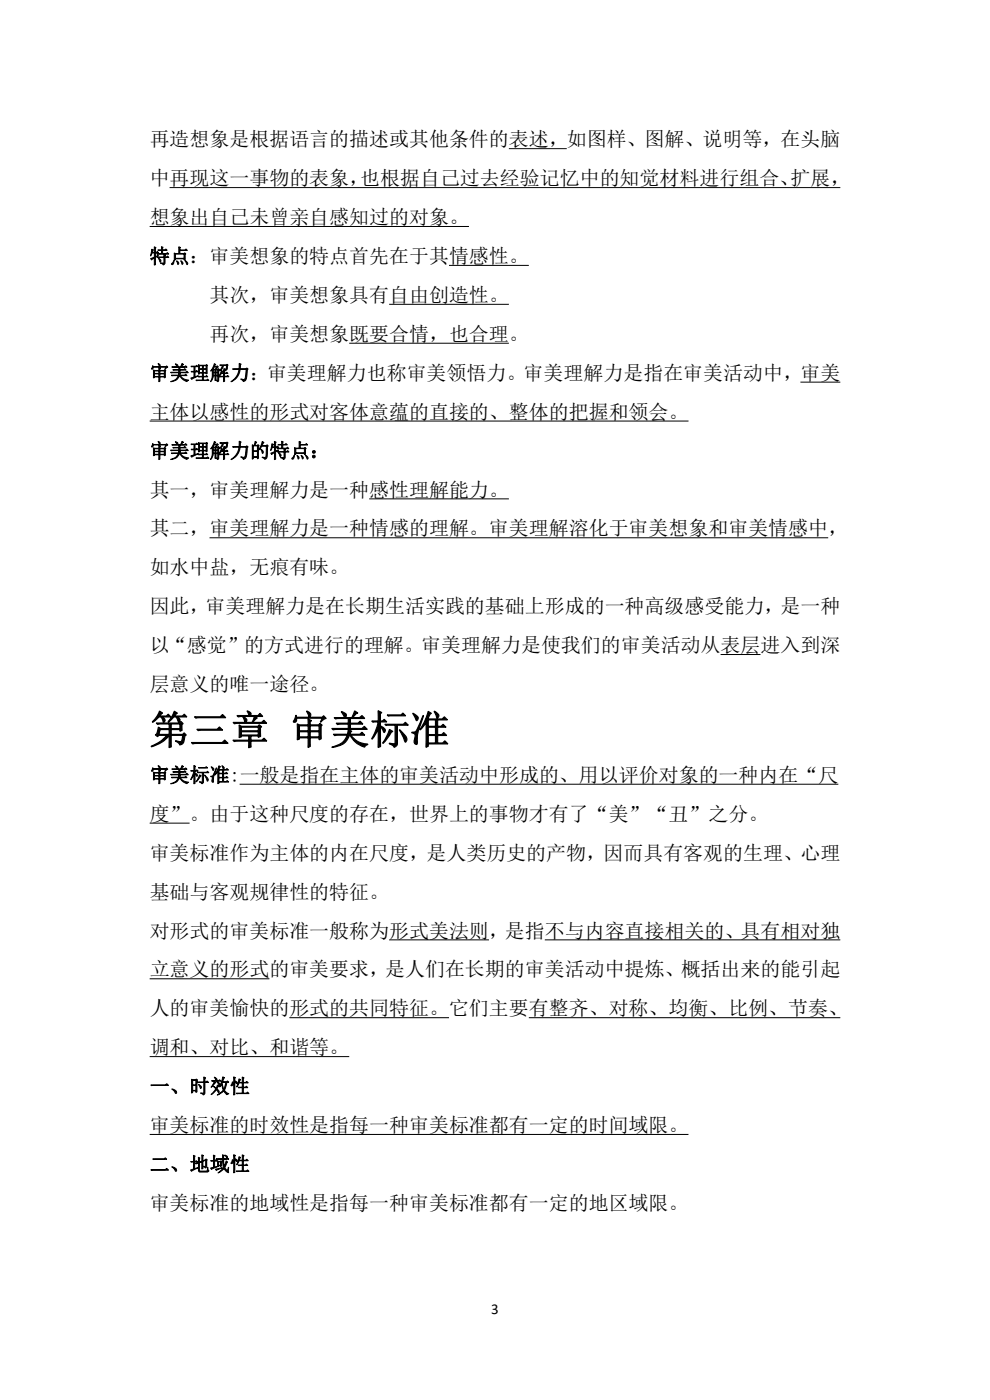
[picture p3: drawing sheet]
<svg xmlns="http://www.w3.org/2000/svg" width="210mm" height="297mm" viewBox="0 0 210 297" stroke-linecap="round" stroke-linejoin="round" font-family="sans-serif">
<defs><g id="words">
<text font-size="8.5" x="31.7" y="157.8">第三章 审美标准</text>
<g font-size="4.2">
<text x="31.7" y="31">再造想象是根据语言的描述或其他条件的表述，如图样、图解、说明等，在头脑</text>
<text x="31.7" y="39.3">中再现这一事物的表象，也根据自己过去经验记忆中的知觉材料进行组合、扩展，</text>
<text x="31.7" y="47.6">想象出自己未曾亲自感知过的对象。</text>
<text x="31.7" y="55.8">特点：审美想象的特点首先在于其情感性。</text>
<text x="44.4" y="64.1">其次，审美想象具有自由创造性。</text>
<text x="44.4" y="72.3">再次，审美想象既要合情，也合理。</text>
<text x="31.7" y="80.6">审美理解力：审美理解力也称审美领悟力。审美理解力是指在审美活动中，审美</text>
<text x="31.7" y="88.8">主体以感性的形式对客体意蕴的直接的、整体的把握和领会。</text>
<text x="31.7" y="97.1">审美理解力的特点：</text>
<text x="31.7" y="105.3">其一，审美理解力是一种感性理解能力。</text>
<text x="31.7" y="113.6">其二，审美理解力是一种情感的理解。审美理解溶化于审美想象和审美情感中，</text>
<text x="31.7" y="121.9">如水中盐，无痕有味。</text>
<text x="31.7" y="130.1">因此，审美理解力是在长期生活实践的基础上形成的一种高级感受能力，是一种</text>
<text x="31.7" y="138.4">以“感觉”的方式进行的理解。审美理解力是使我们的审美活动从表层进入到深</text>
<text x="31.7" y="146.6">层意义的唯一途径。</text>
<text x="31.7" y="165.9">审美标准:一般是指在主体的审美活动中形成的、用以评价对象的一种内在“尺</text>
<text x="31.7" y="174.1">度”。由于这种尺度的存在，世界上的事物才有了“美”“丑”之分。</text>
<text x="31.7" y="182.4">审美标准作为主体的内在尺度，是人类历史的产物，因而具有客观的生理、心理</text>
<text x="31.7" y="190.6">基础与客观规律性的特征。</text>
<text x="31.7" y="198.9">对形式的审美标准一般称为形式美法则，是指不与内容直接相关的、具有相对独</text>
<text x="31.7" y="207.2">立意义的形式的审美要求，是人们在长期的审美活动中提炼、概括出来的能引起</text>
<text x="31.7" y="215.4">人的审美愉快的形式的共同特征。它们主要有整齐、对称、均衡、比例、节奏、</text>
<text x="31.7" y="223.7">调和、对比、和谐等。</text>
<text x="31.7" y="231.9">一、时效性</text>
<text x="31.7" y="240.2">审美标准的时效性是指每一种审美标准都有一定的时间域限。</text>
<text x="31.7" y="248.4">二、地域性</text>
<text x="31.7" y="256.7">审美标准的地域性是指每一种审美标准都有一定的地区域限。</text>
</g>
<text font-size="3.2" x="104.2" y="278.7">3</text>
</g></defs>
<g fill="none" stroke="#000" stroke-width=".21">
<path d="M36 39.8h142.3M107.9 31.5h12.3M31.7 48h67.8M95.2 56.3h17M74.1 72.8h33.8M82.5 64.6h25.4M31.7 89.3h114.3M169.8 81.1h8.5M44.4 114.1h131.3M78.3 105.8h29.6M152.9 138.9h8.4M31.7 174.6h8.5"/>
<path d="M50.8 166.4h127M82.5 199.4h21.2M115.6 199.4h62.7M31.7 207.6h25.4M61.4 215.9h33.8M112.2 215.9h66.1M31.7 224.2h42.4M31.7 240.7h114.3"/>
</g>
<use href="#words"/>
</svg>
